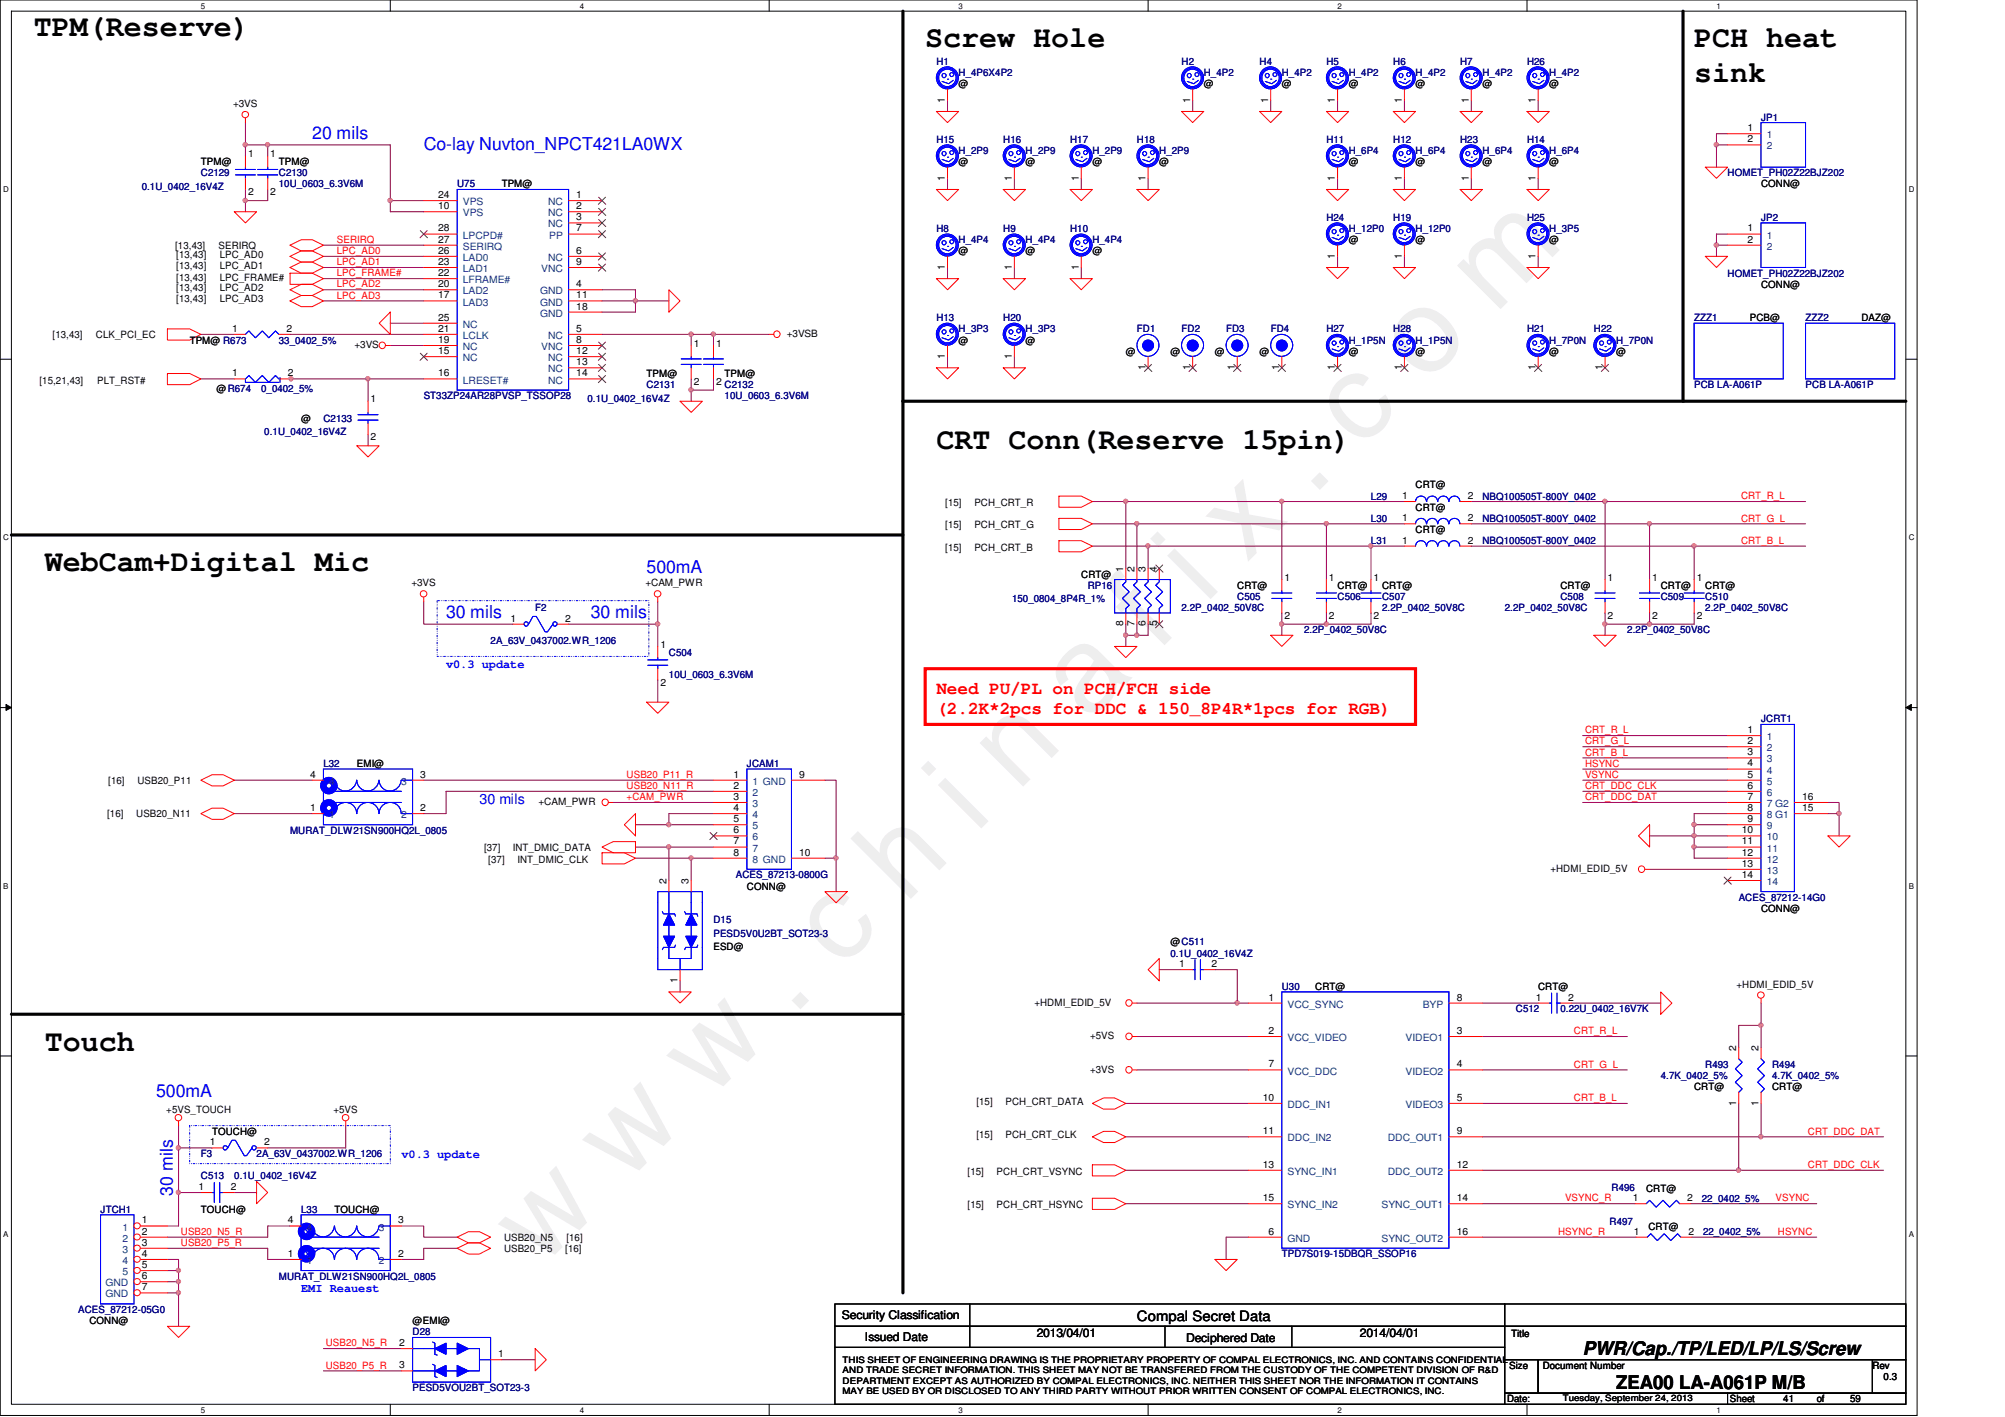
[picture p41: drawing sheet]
<svg xmlns="http://www.w3.org/2000/svg" width="297mm" height="210mm" viewBox="0 0 297 210" stroke-linecap="round" stroke-linejoin="round" font-family="sans-serif">
<defs><g id="words">
<text font-size="17.6" fill="#f0f" x="80.1" y="188" transform="rotate(-45 80.1 188)">w w w . c h i n a f i x . c o m</text>
<g font-size="4.4">
<text x="5" y="5.4">TPM(Reserve)</text>
<text x="137.1" y="7">Screw Hole</text>
<text x="251" y="7">PCH heat</text>
<text x="251" y="12.1">sink</text>
<text x="138.7" y="66.5">CRT Conn(Reserve 15pin)</text>
<text x="6.6" y="84.6">WebCam+Digital Mic</text>
<text x="6.6" y="155.6">Touch</text>
</g>
<g font-size="2.8">
<text x="234.5" y="200.7">PWR/Cap./TP/LED/LP/LS/Screw</text>
<text x="239.4" y="205.7">ZEA00 LA-A061P M/B</text>
</g>
<g font-size="2.6" fill="#00f">
<text x="46.3" y="20.5">20 mils</text>
<text x="62.8" y="22.2">Co-lay Nuvton_NPCT421LA0WX</text>
<text x="95.8" y="84.9">500mA</text>
<text x="66.1" y="91.5">30 mils</text>
<text x="87.5" y="91.5">30 mils</text>
<text x="23.2" y="162.5">500mA</text>
<text x="25.6" y="177.2" transform="rotate(-90 25.6 177.2)">30 mils</text>
</g>
<g font-size="2.6" fill="#f00">
<text x="138.7" y="102.9">Need PU/PL on PCH/FCH side</text>
<text x="138.7" y="105.8">(2.2K*2pcs for DDC &amp; 150_8P4R*1pcs for RGB)</text>
</g>
<text font-size="2.1" fill="#00f" x="71" y="119.2">30 mils</text>
<text font-size="2.1" x="168.4" y="195.6">Compal Secret Data</text>
<g font-size="1.8" fill="#00f">
<text x="66.1" y="98.9">v0.3 update</text>
<text x="59.5" y="171.6">v0.3 update</text>
<text x="44.6" y="191.4">EMI Reauest</text>
</g>
<g font-size="1.8">
<text x="124.7" y="195.5">Security Classification</text>
<text x="128.1" y="198.6">Issued Date</text>
<text x="153.6" y="198.1">2013/04/01</text>
<text x="175.7" y="198.8">Deciphered Date</text>
<text x="201.5" y="198.1">2014/04/01</text>
</g>
<g font-size="1.5" fill="#000080">
<text x="138.7" y="9.6">H1</text>
<text x="142" y="11.3">H_4P6X4P2</text>
<text x="175" y="9.6">H2</text>
<text x="178.3" y="11.3">H_4P2</text>
<text x="186.6" y="9.6">H4</text>
<text x="189.9" y="11.3">H_4P2</text>
<text x="196.5" y="9.6">H5</text>
<text x="199.8" y="11.3">H_4P2</text>
<text x="206.4" y="9.6">H6</text>
<text x="209.7" y="11.3">H_4P2</text>
<text x="216.3" y="9.6">H7</text>
<text x="219.6" y="11.3">H_4P2</text>
<text x="226.2" y="9.6">H26</text>
<text x="229.5" y="11.3">H_4P2</text>
<text x="260.9" y="17.9">JP1</text>
<text x="138.7" y="21.2">H15</text>
<text x="142" y="22.8">H_2P9</text>
<text x="148.6" y="21.2">H16</text>
<text x="151.9" y="22.8">H_2P9</text>
<text x="158.5" y="21.2">H17</text>
<text x="161.8" y="22.8">H_2P9</text>
<text x="168.4" y="21.2">H18</text>
<text x="171.7" y="22.8">H_2P9</text>
<text x="196.5" y="21.2">H11</text>
<text x="199.8" y="22.8">H_6P4</text>
<text x="206.4" y="21.2">H12</text>
<text x="209.7" y="22.8">H_6P4</text>
<text x="216.3" y="21.2">H23</text>
<text x="219.6" y="22.8">H_6P4</text>
<text x="226.2" y="21.2">H14</text>
<text x="229.5" y="22.8">H_6P4</text>
<text x="21" y="28.1">0.1U_0402_16V4Z</text>
<text x="29.8" y="26.1">C2129</text>
<text x="41.3" y="26.1">C2130</text>
<text x="41.3" y="27.8">10U_0603_6.3V6M</text>
<text x="67.7" y="27.8">U75</text>
<text x="255.9" y="26.1">HOMET_PH02Z22BJZ202</text>
<text x="138.7" y="34.4">H8</text>
<text x="148.6" y="34.4">H9</text>
<text x="158.5" y="34.4">H10</text>
<text x="196.5" y="32.7">H24</text>
<text x="199.8" y="34.4">H_12P0</text>
<text x="206.4" y="32.7">H19</text>
<text x="209.7" y="34.4">H_12P0</text>
<text x="226.2" y="32.7">H25</text>
<text x="229.5" y="34.4">H_3P5</text>
<text x="260.9" y="32.7">JP2</text>
<text x="142" y="36">H_4P4</text>
<text x="151.9" y="36">H_4P4</text>
<text x="161.8" y="36">H_4P4</text>
<text x="255.9" y="41">HOMET_PH02Z22BJZ202</text>
<text x="138.7" y="47.6">H13</text>
<text x="148.6" y="47.6">H20</text>
<text x="251" y="47.6">ZZZ1</text>
<text x="267.5" y="47.6">ZZZ2</text>
<text x="41.3" y="50.9">33_0402_5%</text>
<text x="142" y="49.2">H_3P3</text>
<text x="151.9" y="49.2">H_3P3</text>
<text x="168.4" y="49.2">FD1</text>
<text x="175" y="49.2">FD2</text>
<text x="181.6" y="49.2">FD3</text>
<text x="188.3" y="49.2">FD4</text>
<text x="196.5" y="49.2">H27</text>
<text x="199.8" y="50.9">H_1P5N</text>
<text x="206.4" y="49.2">H28</text>
<text x="209.7" y="50.9">H_1P5N</text>
<text x="226.2" y="49.2">H21</text>
<text x="229.5" y="50.9">H_7P0N</text>
<text x="236.1" y="49.2">H22</text>
<text x="239.4" y="50.9">H_7P0N</text>
<text x="38.7" y="58">0_0402_5%</text>
<text x="62.8" y="59.1">ST33ZP24AR28PVSP_TSSOP28</text>
<text x="87" y="59.5">0.1U_0402_16V4Z</text>
<text x="95.8" y="57.5">C2131</text>
<text x="107.4" y="57.5">C2132</text>
<text x="107.4" y="59.1">10U_0603_6.3V6M</text>
<text x="251" y="57.5">PCB LA-A061P</text>
<text x="267.5" y="57.5">PCB LA-A061P</text>
<text x="39.2" y="64.4">0.1U_0402_16V4Z</text>
<text x="47.9" y="62.4">C2133</text>
<text x="203.1" y="74">L29</text>
<text x="203.1" y="77.3">L30</text>
<text x="219.6" y="74">NBQ100505T-800Y_0402</text>
<text x="219.6" y="77.3">NBQ100505T-800Y_0402</text>
<text x="203.1" y="80.6">L31</text>
<text x="219.6" y="80.6">NBQ100505T-800Y_0402</text>
<text x="149.9" y="89.2">150_0804_8P4R_1%</text>
<text x="161.2" y="87.2">RP16</text>
<text x="183.3" y="88.9">C505</text>
<text x="198.2" y="88.9">C506</text>
<text x="204.8" y="88.9">C507</text>
<text x="231.2" y="88.9">C508</text>
<text x="246" y="88.9">C509</text>
<text x="252.6" y="88.9">C510</text>
<text x="72.7" y="95.5">2A_63V_0437002.WR_1206</text>
<text x="79.3" y="90.5">F2</text>
<text x="175" y="90.5">2.2P_0402_50V8C</text>
<text x="193.2" y="93.8">2.2P_0402_50V8C</text>
<text x="204.8" y="90.5">2.2P_0402_50V8C</text>
<text x="222.9" y="90.5">2.2P_0402_50V8C</text>
<text x="241.1" y="93.8">2.2P_0402_50V8C</text>
<text x="252.6" y="90.5">2.2P_0402_50V8C</text>
<text x="99.1" y="97.1">C504</text>
<text x="99.1" y="100.4">10U_0603_6.3V6M</text>
<text x="260.9" y="107">JCRT1</text>
<text x="47.9" y="113.6">L32</text>
<text x="110.7" y="113.6">JCAM1</text>
<text x="43" y="123.5">MURAT_DLW21SN900HQ2L_0805</text>
<text x="109" y="130.1">ACES_87213-0800G</text>
<text x="105.7" y="136.7">D15</text>
<text x="257.6" y="133.4">ACES_87212-14G0</text>
<text x="105.7" y="138.7">PESD5V0U2BT_SOT23-3</text>
<text x="173.4" y="141.7">0.1U_0402_16V4Z</text>
<text x="189.9" y="146.6">U30</text>
<text x="224.6" y="149.9">C512</text>
<text x="231.2" y="149.9">0.22U_0402_16V7K</text>
<text x="246" y="159.9">4.7K_0402_5%</text>
<text x="252.6" y="158.2">R493</text>
<text x="262.5" y="158.2">R494</text>
<text x="262.5" y="159.9">4.7K_0402_5%</text>
<text x="29.8" y="171.4">F3</text>
<text x="38" y="171.4">2A_63V_0437002.WR_1206</text>
<text x="14.9" y="179.7">JTCH1</text>
<text x="29.8" y="174.7">C513</text>
<text x="34.7" y="174.7">0.1U_0402_16V4Z</text>
<text x="44.6" y="179.7">L33</text>
<text x="238.8" y="176.4">R496</text>
<text x="252.1" y="178">22_0402_5%</text>
<text x="238.5" y="181.5">R497</text>
<text x="252.3" y="183">22_0402_5%</text>
<text x="41.3" y="189.6">MURAT_DLW21SN900HQ2L_0805</text>
<text x="189.9" y="186.3">TPD7S019-15DBQR_SSOP16</text>
<text x="11.6" y="194.5">ACES_87212-05G0</text>
<text x="61.1" y="197.8">D28</text>
<text x="61.1" y="206.1">PESD5VOU2BT_SOT23-3</text>
</g>
<g font-size="1.5">
<text x="34.5" y="15.9">+3VS</text>
<text x="140" y="15.2" transform="rotate(-90 140 15.2)">1</text>
<text x="142" y="12.9">@</text>
<text x="176.3" y="15.2" transform="rotate(-90 176.3 15.2)">1</text>
<text x="178.3" y="12.9">@</text>
<text x="187.9" y="15.2" transform="rotate(-90 187.9 15.2)">1</text>
<text x="189.9" y="12.9">@</text>
<text x="197.8" y="15.2" transform="rotate(-90 197.8 15.2)">1</text>
<text x="199.8" y="12.9">@</text>
<text x="207.7" y="15.2" transform="rotate(-90 207.7 15.2)">1</text>
<text x="209.7" y="12.9">@</text>
<text x="217.6" y="15.2" transform="rotate(-90 217.6 15.2)">1</text>
<text x="219.6" y="12.9">@</text>
<text x="227.5" y="15.2" transform="rotate(-90 227.5 15.2)">1</text>
<text x="229.5" y="12.9">@</text>
<text x="36.7" y="23.3">1</text>
<text x="40" y="23.3">1</text>
<text x="258.9" y="19.4">1</text>
<text x="258.9" y="21.1">2</text>
<text x="29.8" y="24.5">TPM@</text>
<text x="36.7" y="28.9">2</text>
<text x="40" y="28.9">2</text>
<text x="41.3" y="24.5">TPM@</text>
<text x="64.9" y="29.3">24</text>
<text x="74.3" y="27.8">TPM@</text>
<text x="85.4" y="29.3">1</text>
<text x="140" y="26.8" transform="rotate(-90 140 26.8)">1</text>
<text x="142" y="24.5">@</text>
<text x="149.9" y="26.8" transform="rotate(-90 149.9 26.8)">1</text>
<text x="151.9" y="24.5">@</text>
<text x="159.8" y="26.8" transform="rotate(-90 159.8 26.8)">1</text>
<text x="161.8" y="24.5">@</text>
<text x="169.7" y="26.8" transform="rotate(-90 169.7 26.8)">1</text>
<text x="171.7" y="24.5">@</text>
<text x="197.8" y="26.8" transform="rotate(-90 197.8 26.8)">1</text>
<text x="199.8" y="24.5">@</text>
<text x="207.7" y="26.8" transform="rotate(-90 207.7 26.8)">1</text>
<text x="209.7" y="24.5">@</text>
<text x="217.6" y="26.8" transform="rotate(-90 217.6 26.8)">1</text>
<text x="219.6" y="24.5">@</text>
<text x="227.5" y="26.8" transform="rotate(-90 227.5 26.8)">1</text>
<text x="229.5" y="24.5">@</text>
<text x="260.9" y="27.8">CONN@</text>
<text x="64.9" y="34.3">28</text>
<text x="64.9" y="35.9">27</text>
<text x="64.9" y="31">10</text>
<text x="85.4" y="34.3">7</text>
<text x="85.4" y="31">2</text>
<text x="85.4" y="32.6">3</text>
<text x="258.9" y="34.3">1</text>
<text x="258.9" y="35.9">2</text>
<text x="25.9" y="36.9">[13,43]</text>
<text x="26.1" y="41.7">[13,43]</text>
<text x="26.1" y="38.2">[13,43]</text>
<text x="26.1" y="39.8">[13,43]</text>
<text x="32.4" y="36.9">SERIRQ</text>
<text x="32.6" y="41.7">LPC_FRAME#</text>
<text x="32.6" y="38.2">LPC_AD0</text>
<text x="32.6" y="39.8">LPC_AD1</text>
<text x="64.9" y="37.6">26</text>
<text x="64.9" y="39.2">23</text>
<text x="64.9" y="40.9">22</text>
<text x="85.4" y="37.6">6</text>
<text x="85.4" y="39.2">9</text>
<text x="140" y="40" transform="rotate(-90 140 40)">1</text>
<text x="142" y="37.7">@</text>
<text x="149.9" y="40" transform="rotate(-90 149.9 40)">1</text>
<text x="151.9" y="37.7">@</text>
<text x="159.8" y="40" transform="rotate(-90 159.8 40)">1</text>
<text x="161.8" y="37.7">@</text>
<text x="197.8" y="38.3" transform="rotate(-90 197.8 38.3)">1</text>
<text x="199.8" y="36">@</text>
<text x="207.7" y="38.3" transform="rotate(-90 207.7 38.3)">1</text>
<text x="209.7" y="36">@</text>
<text x="227.5" y="38.3" transform="rotate(-90 227.5 38.3)">1</text>
<text x="229.5" y="36">@</text>
<text x="26.1" y="43.1">[13,43]</text>
<text x="26.1" y="44.8">[13,43]</text>
<text x="32.6" y="43.1">LPC_AD2</text>
<text x="32.6" y="44.8">LPC_AD3</text>
<text x="64.9" y="47.5">25</text>
<text x="64.9" y="42.5">20</text>
<text x="64.9" y="44.2">17</text>
<text x="85.4" y="45.8">18</text>
<text x="85.4" y="42.5">4</text>
<text x="85.4" y="44.2">11</text>
<text x="259.2" y="47.6">PCB@</text>
<text x="260.9" y="42.6">CONN@</text>
<text x="275.8" y="47.6">DAZ@</text>
<text x="7.8" y="50.1">[13,43]</text>
<text x="14.2" y="50.1">CLK_PCI_EC</text>
<text x="28.1" y="50.9">TPM@ R673</text>
<text x="34.4" y="49.1">1</text>
<text x="42.5" y="49.1">2</text>
<text x="52.5" y="51.6">+3VS</text>
<text x="64.9" y="49.1">21</text>
<text x="64.9" y="50.8">19</text>
<text x="64.9" y="52.5">15</text>
<text x="85.4" y="49.1">5</text>
<text x="85.4" y="50.8">8</text>
<text x="85.4" y="52.5">12</text>
<text x="102.8" y="51.4">1</text>
<text x="106.1" y="51.4">1</text>
<text x="116.6" y="49.9">+3VSB</text>
<text x="140" y="53.2" transform="rotate(-90 140 53.2)">1</text>
<text x="142" y="50.9">@</text>
<text x="149.9" y="53.2" transform="rotate(-90 149.9 53.2)">1</text>
<text x="151.9" y="50.9">@</text>
<text x="166.8" y="52.5">@</text>
<text x="173.4" y="52.5">@</text>
<text x="180" y="52.5">@</text>
<text x="186.6" y="52.5">@</text>
<text x="199.8" y="52.5">@</text>
<text x="209.7" y="52.5">@</text>
<text x="229.5" y="52.5">@</text>
<text x="239.4" y="52.5">@</text>
<text x="5.8" y="56.8">[15,21,43]</text>
<text x="14.4" y="56.8">PLT_RST#</text>
<text x="32.1" y="58">@R674</text>
<text x="34.4" y="55.8">1</text>
<text x="42.6" y="55.8">2</text>
<text x="54.9" y="59.6">1</text>
<text x="64.9" y="55.8">16</text>
<text x="85.4" y="54.1">13</text>
<text x="85.4" y="55.8">14</text>
<text x="95.8" y="55.8">TPM@</text>
<text x="102.8" y="57">2</text>
<text x="106.1" y="57">2</text>
<text x="107.4" y="55.8">TPM@</text>
<text x="169.7" y="54.8" transform="rotate(-90 169.7 54.8)">1</text>
<text x="176.3" y="54.8" transform="rotate(-90 176.3 54.8)">1</text>
<text x="182.9" y="54.8" transform="rotate(-90 182.9 54.8)">1</text>
<text x="189.5" y="54.8" transform="rotate(-90 189.5 54.8)">1</text>
<text x="197.8" y="54.8" transform="rotate(-90 197.8 54.8)">1</text>
<text x="207.7" y="54.8" transform="rotate(-90 207.7 54.8)">1</text>
<text x="227.5" y="54.8" transform="rotate(-90 227.5 54.8)">1</text>
<text x="237.4" y="54.8" transform="rotate(-90 237.4 54.8)">1</text>
<text x="44.6" y="62.4">@</text>
<text x="54.9" y="65.2">2</text>
<text x="140" y="75">[15]</text>
<text x="144.4" y="75">PCH_CRT_R</text>
<text x="207.7" y="73.9">1</text>
<text x="207.7" y="77.2">1</text>
<text x="209.7" y="72.3">CRT@</text>
<text x="209.7" y="75.6">CRT@</text>
<text x="217.5" y="73.9">2</text>
<text x="217.5" y="77.2">2</text>
<text x="140" y="78.3">[15]</text>
<text x="140" y="81.6">[15]</text>
<text x="144.4" y="78.3">PCH_CRT_G</text>
<text x="144.4" y="81.6">PCH_CRT_B</text>
<text x="207.7" y="80.5">1</text>
<text x="209.7" y="79">CRT@</text>
<text x="217.5" y="80.5">2</text>
<text x="61" y="86.9">+3VS</text>
<text x="95.6" y="86.9">+CAM_PWR</text>
<text x="160.2" y="85.6">CRT@</text>
<text x="166.4" y="84.7" transform="rotate(-90 166.4 84.7)">1</text>
<text x="168.1" y="84.7" transform="rotate(-90 168.1 84.7)">2</text>
<text x="169.7" y="84.7" transform="rotate(-90 169.7 84.7)">3</text>
<text x="171.4" y="84.7" transform="rotate(-90 171.4 84.7)">4</text>
<text x="183.3" y="87.2">CRT@</text>
<text x="190.3" y="86">1</text>
<text x="196.9" y="86">1</text>
<text x="198.2" y="87.2">CRT@</text>
<text x="203.5" y="86">1</text>
<text x="204.8" y="87.2">CRT@</text>
<text x="231.2" y="87.2">CRT@</text>
<text x="238.2" y="86">1</text>
<text x="244.8" y="86">1</text>
<text x="246" y="87.2">CRT@</text>
<text x="251.4" y="86">1</text>
<text x="252.6" y="87.2">CRT@</text>
<text x="75.6" y="92.1">1</text>
<text x="83.7" y="92.1">2</text>
<text x="97.8" y="95.9">1</text>
<text x="166.4" y="92.8" transform="rotate(-90 166.4 92.8)">8</text>
<text x="168.1" y="92.8" transform="rotate(-90 168.1 92.8)">7</text>
<text x="169.7" y="92.8" transform="rotate(-90 169.7 92.8)">6</text>
<text x="171.4" y="92.8" transform="rotate(-90 171.4 92.8)">5</text>
<text x="190.3" y="91.7">2</text>
<text x="196.9" y="91.7">2</text>
<text x="203.5" y="91.7">2</text>
<text x="238.2" y="91.7">2</text>
<text x="244.8" y="91.7">2</text>
<text x="251.4" y="91.7">2</text>
<text x="97.8" y="101.6">2</text>
<text x="52.9" y="113.6">EMI@</text>
<text x="258.9" y="108.6">1</text>
<text x="258.9" y="110.2">2</text>
<text x="258.9" y="111.9">3</text>
<text x="258.9" y="113.5">4</text>
<text x="16" y="116.1">[16]</text>
<text x="20.4" y="116.1">USB20_P11</text>
<text x="45.9" y="115.2">4</text>
<text x="62.3" y="115.2">3</text>
<text x="79.8" y="119.3">+CAM_PWR</text>
<text x="108.7" y="115.2">1</text>
<text x="108.7" y="116.8">2</text>
<text x="108.7" y="118.5">3</text>
<text x="118.4" y="115.2">9</text>
<text x="258.9" y="115.2">5</text>
<text x="258.9" y="116.8">6</text>
<text x="258.9" y="118.5">7</text>
<text x="267" y="118.5">16</text>
<text x="15.9" y="121.1">[16]</text>
<text x="20.2" y="121.1">USB20_N11</text>
<text x="45.9" y="120.1">1</text>
<text x="62.3" y="120.1">2</text>
<text x="108.7" y="120.1">4</text>
<text x="108.7" y="121.8">5</text>
<text x="108.7" y="123.4">6</text>
<text x="108.7" y="125.1">7</text>
<text x="258.1" y="123.4">10</text>
<text x="258.1" y="125.1">11</text>
<text x="258.9" y="120.1">8</text>
<text x="258.9" y="121.8">9</text>
<text x="267" y="120.1">15</text>
<text x="71.7" y="126">[37]</text>
<text x="72.3" y="127.8">[37]</text>
<text x="76" y="126">INT_DMIC_DATA</text>
<text x="76.7" y="127.8">INT_DMIC_CLK</text>
<text x="98.7" y="130.9" transform="rotate(-90 98.7 130.9)">2</text>
<text x="102" y="130.9" transform="rotate(-90 102 130.9)">3</text>
<text x="108.7" y="126.7">8</text>
<text x="110.7" y="131.8">CONN@</text>
<text x="118.4" y="126.7">10</text>
<text x="229.7" y="129.2">+HDMI_EDID_5V</text>
<text x="258.1" y="126.7">12</text>
<text x="258.1" y="128.4">13</text>
<text x="258.1" y="130">14</text>
<text x="260.9" y="135.1">CONN@</text>
<text x="105.7" y="140.7">ESD@</text>
<text x="173.4" y="140">@C511</text>
<text x="174.7" y="143.3">1</text>
<text x="179.5" y="143.3">2</text>
<text x="100.4" y="145.6" transform="rotate(-90 100.4 145.6)">1</text>
<text x="153.2" y="149">+HDMI_EDID_5V</text>
<text x="187.9" y="148.2">1</text>
<text x="194.9" y="146.6">CRT@</text>
<text x="215.8" y="148.2">8</text>
<text x="227.5" y="148.2">1</text>
<text x="227.9" y="146.6">CRT@</text>
<text x="232.3" y="148.2">2</text>
<text x="257.3" y="146.3">+HDMI_EDID_5V</text>
<text x="161.5" y="153.9">+5VS</text>
<text x="187.9" y="153.2">2</text>
<text x="215.8" y="153.2">3</text>
<text x="257.2" y="155.7" transform="rotate(-90 257.2 155.7)">2</text>
<text x="260.5" y="155.7" transform="rotate(-90 260.5 155.7)">2</text>
<text x="161.5" y="158.9">+3VS</text>
<text x="187.9" y="158.1">7</text>
<text x="215.8" y="158.1">4</text>
<text x="251" y="161.5">CRT@</text>
<text x="262.5" y="161.5">CRT@</text>
<text x="24.6" y="164.8">+5VS_TOUCH</text>
<text x="49.4" y="164.8">+5VS</text>
<text x="144.6" y="163.7">[15]</text>
<text x="149" y="163.7">PCH_CRT_DATA</text>
<text x="187.1" y="163.1">10</text>
<text x="215.8" y="163.1">5</text>
<text x="257.2" y="163.8" transform="rotate(-90 257.2 163.8)">1</text>
<text x="260.5" y="163.8" transform="rotate(-90 260.5 163.8)">1</text>
<text x="31.1" y="169.7">1</text>
<text x="31.4" y="168.1">TOUCH@</text>
<text x="39.2" y="169.7">2</text>
<text x="144.6" y="168.6">[15]</text>
<text x="149" y="168.6">PCH_CRT_CLK</text>
<text x="187.1" y="173">13</text>
<text x="187.1" y="168">11</text>
<text x="215.8" y="168">9</text>
<text x="215.8" y="173">12</text>
<text x="29.4" y="176.3">1</text>
<text x="29.8" y="179.7">TOUCH@</text>
<text x="34.2" y="176.3">2</text>
<text x="49.6" y="179.7">TOUCH@</text>
<text x="143.3" y="179">[15]</text>
<text x="143.3" y="174">[15]</text>
<text x="147.7" y="179">PCH_CRT_HSYNC</text>
<text x="147.7" y="174">PCH_CRT_VSYNC</text>
<text x="187.1" y="177.9">15</text>
<text x="215.8" y="177.9">14</text>
<text x="241.9" y="177.9">1</text>
<text x="243.9" y="176.5">CRT@</text>
<text x="250" y="177.9">2</text>
<text x="21" y="181.2">1</text>
<text x="21" y="182.9">2</text>
<text x="21" y="184.5">3</text>
<text x="42.6" y="181.2">4</text>
<text x="59" y="181.2">3</text>
<text x="74.7" y="183.8">USB20_N5</text>
<text x="74.7" y="185.5">USB20_P5</text>
<text x="83.7" y="185.5">[16]</text>
<text x="83.9" y="183.8">[16]</text>
<text x="187.9" y="182.9">6</text>
<text x="215.8" y="182.9">16</text>
<text x="242.1" y="182.9">1</text>
<text x="244.2" y="182.2">CRT@</text>
<text x="250.1" y="182.9">2</text>
<text x="21" y="191.1">7</text>
<text x="21" y="189.5">6</text>
<text x="21" y="186.2">4</text>
<text x="21" y="187.8">5</text>
<text x="42.6" y="186.2">1</text>
<text x="59" y="186.2">2</text>
<text x="13.2" y="196.2">CONN@</text>
<text x="61.1" y="196.2">@EMI@</text>
<text x="223.9" y="198">Title</text>
<text x="59.1" y="199.4">2</text>
<text x="59.1" y="202.7">3</text>
<text x="73.8" y="201">1</text>
<text x="223.6" y="202.8">Size</text>
<text x="228.6" y="202.8">Document Number</text>
<text x="277.4" y="202.8">Rev</text>
<text x="223.3" y="207.7">Date:</text>
<text x="256.3" y="207.7">Sheet</text>
<text x="264.2" y="207.7">41</text>
<text x="269.2" y="207.7">of</text>
<text x="274.1" y="207.7">59</text>
<text x="279.1" y="204.4">0.3</text>
</g>
<g font-size="1.5" fill="#004080">
<text x="261.7" y="20.5">1</text>
<text x="261.7" y="22.1">2</text>
<text x="68.6" y="35.3">LPCPD#</text>
<text x="68.6" y="30.4">VPS</text>
<text x="68.6" y="32">VPS</text>
<text x="81.2" y="30.4">NC</text>
<text x="81.2" y="32">NC</text>
<text x="81.2" y="33.7">NC</text>
<text x="81.4" y="35.3">PP</text>
<text x="261.7" y="35.3">1</text>
<text x="68.6" y="37">SERIRQ</text>
<text x="68.6" y="38.7">LAD0</text>
<text x="68.6" y="40.3">LAD1</text>
<text x="68.6" y="42">LFRAME#</text>
<text x="80.2" y="40.3">VNC</text>
<text x="81.2" y="38.7">NC</text>
<text x="261.7" y="37">2</text>
<text x="68.6" y="43.6">LAD2</text>
<text x="68.6" y="45.3">LAD3</text>
<text x="80" y="46.9">GND</text>
<text x="80" y="43.6">GND</text>
<text x="80" y="45.3">GND</text>
<text x="68.6" y="48.6">NC</text>
<text x="68.6" y="50.2">LCLK</text>
<text x="68.6" y="51.9">NC</text>
<text x="68.6" y="53.5">NC</text>
<text x="80.2" y="51.9">VNC</text>
<text x="81.2" y="50.2">NC</text>
<text x="81.2" y="53.5">NC</text>
<text x="68.6" y="56.8">LRESET#</text>
<text x="81.2" y="55.2">NC</text>
<text x="81.2" y="56.8">NC</text>
<text x="261.7" y="109.6">1</text>
<text x="261.7" y="111.3">2</text>
<text x="261.7" y="112.9">3</text>
<text x="48.8" y="116.2">4</text>
<text x="59.4" y="116.2">3</text>
<text x="111.5" y="116.2">1 GND</text>
<text x="111.5" y="117.9">2</text>
<text x="111.5" y="119.5">3</text>
<text x="261.7" y="114.6">4</text>
<text x="261.7" y="116.2">5</text>
<text x="261.7" y="117.9">6</text>
<text x="261.7" y="119.5">7 G2</text>
<text x="48.8" y="121.2">1</text>
<text x="59.4" y="121.2">2</text>
<text x="111.5" y="121.2">4</text>
<text x="111.5" y="122.9">5</text>
<text x="111.5" y="124.5">6</text>
<text x="261.7" y="121.2">8 G1</text>
<text x="261.7" y="122.9">9</text>
<text x="261.7" y="124.5">10</text>
<text x="111.5" y="126.2">7</text>
<text x="111.5" y="127.8">8 GND</text>
<text x="261.7" y="126.2">11</text>
<text x="261.7" y="127.8">12</text>
<text x="261.7" y="129.5">13</text>
<text x="261.7" y="131.1">14</text>
<text x="190.8" y="149.3">VCC_SYNC</text>
<text x="210.8" y="149.3">BYP</text>
<text x="190.8" y="154.2">VCC_VIDEO</text>
<text x="208.2" y="154.2">VIDEO1</text>
<text x="190.8" y="159.2">VCC_DDC</text>
<text x="208.2" y="159.2">VIDEO2</text>
<text x="190.8" y="164.1">DDC_IN1</text>
<text x="208.2" y="164.1">VIDEO3</text>
<text x="190.8" y="169.1">DDC_IN2</text>
<text x="205.6" y="169.1">DDC_OUT1</text>
<text x="190.8" y="179">SYNC_IN2</text>
<text x="190.8" y="174">SYNC_IN1</text>
<text x="204.7" y="179">SYNC_OUT1</text>
<text x="205.6" y="174">DDC_OUT2</text>
<text x="18.2" y="182.3">1</text>
<text x="18.2" y="183.9">2</text>
<text x="18.2" y="185.6">3</text>
<text x="45.5" y="182.3">4</text>
<text x="56.1" y="182.3">3</text>
<text x="190.8" y="183.9">GND</text>
<text x="204.7" y="183.9">SYNC_OUT2</text>
<text x="15.6" y="190.5">GND</text>
<text x="18.2" y="187.2">4</text>
<text x="18.2" y="188.9">5</text>
<text x="45.5" y="187.2">1</text>
<text x="56.1" y="187.2">2</text>
<text x="15.6" y="192.2">GND</text>
</g>
<g font-size="1.5" fill="#f00">
<text x="49.9" y="36">SERIRQ</text>
<text x="49.9" y="39.3">LPC_AD1</text>
<text x="49.9" y="37.6">LPC_AD0</text>
<text x="49.9" y="40.9">LPC_FRAME#</text>
<text x="49.9" y="42.6">LPC_AD2</text>
<text x="49.9" y="44.2">LPC_AD3</text>
<text x="257.9" y="74">CRT_R_L</text>
<text x="257.9" y="77.3">CRT_G_L</text>
<text x="257.9" y="80.6">CRT_B_L</text>
<text x="234.8" y="108.6">CRT_R_L</text>
<text x="234.8" y="110.3">CRT_G_L</text>
<text x="234.8" y="111.9">CRT_B_L</text>
<text x="234.8" y="113.6">HSYNC</text>
<text x="92.8" y="116.9">USB20_N11_R</text>
<text x="92.8" y="118.5">+CAM_PWR</text>
<text x="92.8" y="115.2">USB20_P11_R</text>
<text x="234.8" y="115.2">VSYNC</text>
<text x="234.8" y="116.9">CRT_DDC_CLK</text>
<text x="234.8" y="118.5">CRT_DDC_DAT</text>
<text x="233.2" y="153.2">CRT_R_L</text>
<text x="233.2" y="158.2">CRT_G_L</text>
<text x="233.2" y="163.1">CRT_B_L</text>
<text x="267.8" y="173">CRT_DDC_CLK</text>
<text x="267.8" y="168.1">CRT_DDC_DAT</text>
<text x="231.9" y="178">VSYNC_R</text>
<text x="263.1" y="178">VSYNC</text>
<text x="26.8" y="184.6">USB20_P5_R</text>
<text x="26.8" y="182.9">USB20_N5_R</text>
<text x="230.8" y="182.9">HSYNC_R</text>
<text x="263.4" y="182.9">HSYNC</text>
<text x="48.3" y="199.4">USB20_N5_R</text>
<text x="48.3" y="202.7">USB20_P5_R</text>
</g>
<g font-size="1.3">
<text x="124.8" y="201.9">THIS SHEET OF ENGINEERING DRAWING IS THE PROPRIETARY PROPERTY OF COMPAL ELECTRONICS, INC. AND CONTAINS CONFIDENTIAL</text>
<text x="124.8" y="203.5">AND TRADE SECRET INFORMATION. THIS SHEET MAY NOT BE TRANSFERED FROM THE CUSTODY OF THE COMPETENT DIVISION OF R&amp;D</text>
<text x="124.8" y="205">DEPARTMENT EXCEPT AS AUTHORIZED BY COMPAL ELECTRONICS, INC. NEITHER THIS SHEET NOR THE INFORMATION IT CONTAINS</text>
<text x="124.8" y="206.5">MAY BE USED BY OR DISCLOSED TO ANY THIRD PARTY WITHOUT PRIOR WRITTEN CONSENT OF COMPAL ELECTRONICS, INC.</text>
<text x="231.5" y="207.6">Tuesday, September 24, 2013</text>
</g>
<g font-size="1.2">
<text x="29.8" y="1.3">5</text>
<text x="85.9" y="1.3">4</text>
<text x="142" y="1.3">3</text>
<text x="198.2" y="1.3">2</text>
<text x="254.3" y="1.3">1</text>
<text x=".5" y="28.5">D</text>
<text x="282.8" y="28.5">D</text>
<text x=".5" y="80.1">C</text>
<text x="282.8" y="80.1">C</text>
<text x=".5" y="131.7">B</text>
<text x="282.8" y="131.7">B</text>
<text x=".5" y="183.3">A</text>
<text x="282.8" y="183.3">A</text>
<text x="29.8" y="209.3">5</text>
<text x="85.9" y="209.3">4</text>
<text x="142" y="209.3">3</text>
<text x="198.2" y="209.3">2</text>
<text x="254.3" y="209.3">1</text>
</g>
</g></defs>
<path d="M0 0h284v209.7h-283.9zM1.7 1.7h280.6v206.3h-280.6z" fill="none" stroke="#000" stroke-width=".15"/>
<g fill="#fff">
<path d="M29.8 .2h.5v1.3h-.5z"/>
<path d="M29.8 208.2h.5v1.3h-.5z"/>
</g>
<path d="M57.8 0v1.7M57.8 208v1.7" fill="none" stroke="#000" stroke-width=".15"/>
<g fill="#fff">
<path d="M85.9 .2h.6v1.3h-.6z"/>
<path d="M85.9 208.2h.6v1.3h-.6z"/>
</g>
<path d="M114 0v1.7M114 208v1.7" fill="none" stroke="#000" stroke-width=".15"/>
<g fill="#fff">
<path d="M142 .2h.6v1.3h-.6z"/>
<path d="M142 208.2h.6v1.3h-.6z"/>
</g>
<path d="M170.1 0v1.7M170.1 208v1.7" fill="none" stroke="#000" stroke-width=".15"/>
<g fill="#fff">
<path d="M198.2 .2h.5v1.3h-.5z"/>
<path d="M198.2 208.2h.5v1.3h-.5z"/>
</g>
<path d="M226.2 0v1.7M226.2 208v1.7" fill="none" stroke="#000" stroke-width=".15"/>
<g fill="#fff">
<path d="M254.3 .2h.6v1.3h-.6z"/>
<path d="M254.3 208.2h.6v1.3h-.6z"/>
<path d="M.5 27.4h.8v1.3h-.8z"/>
<path d="M282.8 27.4h.8v1.3h-.8z"/>
<path d="M.5 79h.8v1.3h-.8z"/>
<path d="M282.8 79h.8v1.3h-.8z"/>
</g>
<path d="M0 53.2h1.7M282.4 53.2h1.6" fill="none" stroke="#000" stroke-width=".15"/>
<g fill="#fff">
<path d="M.5 130.6h.7v1.3h-.7z"/>
<path d="M282.8 130.6h.7v1.3h-.7z"/>
</g>
<path d="M0 104.8h1.7M.9 104.4l.8 .4-.8 .4zM282.4 104.8l.8-.4v.8zM282.4 104.8h1.6" fill="none" stroke="#000" stroke-width=".15"/>
<path d="M.9 104.4l.8 .4-.8 .4zM282.4 104.8l.8-.4v.8z" fill="#000"/>
<g fill="#fff">
<path d="M.5 182.2h.7v1.3h-.7z"/>
<path d="M282.8 182.2h.7v1.3h-.7z"/>
</g>
<path d="M0 156.4h1.7M282.4 156.4h1.6" fill="none" stroke="#000" stroke-width=".15"/>
<path d="M133.8 1.7v57.7M249.3 1.7v57.7M133.8 59.4h148.6M133.8 59.4v132.1M1.7 79.2h132.1M1.7 150.2h132.1" fill="none" stroke="#000" stroke-width=".47"/>
<path d="M137.1 99.1h72.6v8.2h-72.6z" fill="none" stroke="#f00" stroke-width=".47"/>
<path d="M64.8 89h31.3v8.2h-31.3zM28.1 166.7h29.7v5.7h-29.7z" fill="none" stroke="#00f" stroke-width=".15" stroke-dasharray=".3 .3 0 .3 0 .3"/>
<path d="M140.4 14.9v1.6M176.7 14.9v1.6M188.3 14.9v1.6M198.2 14.9v1.6M208.1 14.9v1.6M218 14.9v1.6M254.3 21.5v3.3M34.7 115.6h11.6M62.8 115.6h42.9M105.7 117.2h-39.6v3.3h-3.3M34.7 120.5h11.6" fill="none" stroke="#800040" stroke-width=".15"/>
<circle cx="254.3" cy="21.4" r=".32" fill="#f0f"/>
<circle cx="254.3" cy="21.4" r=".32" fill="none" stroke="#f0f" stroke-width=".15"/>
<path d="M255.9 19.8h-1.6v1.7h1.6M254.3 34.7h1.6M255.9 36.3h-1.6v1.7" fill="none" stroke="#800040" stroke-width=".15"/>
<circle cx="254.3" cy="36.3" r=".32" fill="#f0f"/>
<circle cx="254.3" cy="36.3" r=".32" fill="none" stroke="#f0f" stroke-width=".15"/>
<path d="M254.3 34.7v1.6M24.8 188.2h1.7M26.5 191.5v5" fill="none" stroke="#800040" stroke-width=".15"/>
<circle cx="26.4" cy="191.5" r=".32" fill="#f0f"/>
<circle cx="26.4" cy="191.5" r=".32" fill="none" stroke="#f0f" stroke-width=".15"/>
<path d="M26.5 188.2v1.7" fill="none" stroke="#800040" stroke-width=".15"/>
<circle cx="26.4" cy="188.2" r=".32" fill="#f0f"/>
<circle cx="26.4" cy="188.2" r=".32" fill="none" stroke="#f0f" stroke-width=".15"/>
<path d="M24.8 189.9h1.7v1.6h-1.7M24.8 186.6h1.7v1.6M24.8 181.6h1.7M24.8 184.9h14.9M24.8 183.3h14.9" fill="none" stroke="#800040" stroke-width=".15"/>
<circle cx="26.4" cy="189.8" r=".32" fill="#f0f"/>
<circle cx="26.4" cy="189.8" r=".32" fill="none" stroke="#f0f" stroke-width=".15"/>
<path d="M26.5 176.7v4.9M39.7 186.6h3.3M43 181.6h-3.3v1.7M59.5 181.6h3.3v1.7h4.9M67.7 184.9h-4.9v1.7h-3.3" fill="none" stroke="#800040" stroke-width=".15"/>
<circle cx="26.4" cy="176.6" r=".32" fill="#f0f"/>
<circle cx="26.4" cy="176.6" r=".32" fill="none" stroke="#f0f" stroke-width=".15"/>
<path d="M237.8 74.3h29.7M170.1 80.9h33M39.7 184.9v1.7" fill="none" stroke="#800040" stroke-width=".15"/>
<circle cx="237.8" cy="74.3" r=".32" fill="#f0f"/>
<circle cx="237.8" cy="74.3" r=".32" fill="none" stroke="#f0f" stroke-width=".15"/>
<path d="M244.4 77.6h23.1" fill="none" stroke="#800040" stroke-width=".15"/>
<circle cx="244.4" cy="77.6" r=".32" fill="#f0f"/>
<circle cx="244.4" cy="77.6" r=".32" fill="none" stroke="#f0f" stroke-width=".15"/>
<path d="M251 80.9h16.5" fill="none" stroke="#800040" stroke-width=".15"/>
<circle cx="251" cy="80.9" r=".32" fill="#f0f"/>
<circle cx="251" cy="80.9" r=".32" fill="none" stroke="#f0f" stroke-width=".15"/>
<path d="M218 74.3h19.8v11.6M218 77.6h26.4v8.3M218 80.9h33v5M219.6 153.5h21.5M219.6 158.5h21.5M219.6 163.4h21.5M257.6 173.4h21.5" fill="none" stroke="#800040" stroke-width=".15"/>
<circle cx="257.6" cy="173.3" r=".32" fill="#f0f"/>
<circle cx="257.6" cy="173.3" r=".32" fill="none" stroke="#f0f" stroke-width=".15"/>
<path d="M260.9 168.4h18.2" fill="none" stroke="#800040" stroke-width=".15"/>
<circle cx="260.9" cy="168.4" r=".32" fill="#f0f"/>
<circle cx="260.9" cy="168.4" r=".32" fill="none" stroke="#f0f" stroke-width=".15"/>
<path d="M232.8 148.6h13.2M257.6 151.9h3.3v3.3M257.6 163.4v10" fill="none" stroke="#800040" stroke-width=".15"/>
<circle cx="260.9" cy="151.9" r=".32" fill="#f0f"/>
<circle cx="260.9" cy="151.9" r=".32" fill="none" stroke="#f0f" stroke-width=".15"/>
<path d="M237.8 90.8v3.3M244.4 92.5h6.6M257.6 151.9v3.3M260.9 148.6v3.3M219.6 178.3h22.6M219.6 173.4h38M250.5 178.3h18.7M260.9 163.4v5h-41.3M219.6 183.3h22.8M250.7 183.3h18.5" fill="none" stroke="#800040" stroke-width=".15"/>
<circle cx="244.4" cy="92.4" r=".32" fill="#f0f"/>
<circle cx="244.4" cy="92.4" r=".32" fill="none" stroke="#f0f" stroke-width=".15"/>
<path d="M237.8 92.5h6.6M251 90.8v1.7" fill="none" stroke="#800040" stroke-width=".15"/>
<circle cx="237.8" cy="92.4" r=".32" fill="#f0f"/>
<circle cx="237.8" cy="92.4" r=".32" fill="none" stroke="#f0f" stroke-width=".15"/>
<path d="M227.9 14.9v1.6M244.4 90.8v1.7M234.5 109h21.4M234.5 110.6h21.4M234.5 112.3h21.4M255.9 123.8h-4.9v1.7M47.9 199.8h11.6M47.9 203.1h11.6M74.3 201.4h5" fill="none" stroke="#800040" stroke-width=".15"/>
<circle cx="251" cy="125.4" r=".32" fill="#f0f"/>
<circle cx="251" cy="125.4" r=".32" fill="none" stroke="#f0f" stroke-width=".15"/>
<circle cx="251" cy="123.8" r=".32" fill="#f0f"/>
<circle cx="251" cy="123.8" r=".32" fill="none" stroke="#f0f" stroke-width=".15"/>
<path d="M234.5 113.9h21.4M234.5 115.6h21.4M234.5 117.2h21.4M234.5 118.9h21.4M255.9 120.5h-4.9v1.7h4.9" fill="none" stroke="#800040" stroke-width=".15"/>
<circle cx="251" cy="122.1" r=".32" fill="#f0f"/>
<circle cx="251" cy="122.1" r=".32" fill="none" stroke="#f0f" stroke-width=".15"/>
<path d="M270.8 118.9h1.7v1.6M244.4 128.8h11.5M251 122.2v1.6h-6.6M255.9 125.5h-4.9v1.6h4.9" fill="none" stroke="#800040" stroke-width=".15"/>
<circle cx="272.4" cy="120.5" r=".32" fill="#f0f"/>
<circle cx="272.4" cy="120.5" r=".32" fill="none" stroke="#f0f" stroke-width=".15"/>
<path d="M36.4 29.7v1.7M270.8 120.5h1.7v3.3" fill="none" stroke="#800040" stroke-width=".15"/>
<circle cx="36.3" cy="29.7" r=".32" fill="#f0f"/>
<circle cx="36.3" cy="29.7" r=".32" fill="none" stroke="#f0f" stroke-width=".15"/>
<path d="M36.4 18.2v4.9M36.4 28.1v1.6h3.3v-1.6M47.9 39.6h14.9M47.9 38h14.9M47.9 36.3h14.9M57.8 21.5h-18.1v1.6M62.8 29.7h-5v1.7h5M43 49.5h19.8M47.9 42.9h14.9M47.9 44.6h14.9M47.9 41.3h14.9" fill="none" stroke="#800040" stroke-width=".15"/>
<circle cx="39.6" cy="21.4" r=".32" fill="#f0f"/>
<circle cx="39.6" cy="21.4" r=".32" fill="none" stroke="#f0f" stroke-width=".15"/>
<path d="M36.4 21.5h3.3M57.8 47.9h5M57.8 51.2h5" fill="none" stroke="#800040" stroke-width=".15"/>
<circle cx="36.3" cy="21.4" r=".32" fill="#f0f"/>
<circle cx="36.3" cy="21.4" r=".32" fill="none" stroke="#f0f" stroke-width=".15"/>
<path d="M29.8 56.1h4.9M62.8 56.1h-8.3v3.3" fill="none" stroke="#800040" stroke-width=".15"/>
<circle cx="54.5" cy="56.1" r=".32" fill="#f0f"/>
<circle cx="54.5" cy="56.1" r=".32" fill="none" stroke="#f0f" stroke-width=".15"/>
<path d="M43.1 56.1h11.4" fill="none" stroke="#800040" stroke-width=".15"/>
<circle cx="43.1" cy="56.1" r=".32" fill="#f0f"/>
<circle cx="43.1" cy="56.1" r=".32" fill="none" stroke="#f0f" stroke-width=".15"/>
<path d="M57.8 21.5v8.2M29.8 49.5h4.9M54.5 64.4v1.6" fill="none" stroke="#800040" stroke-width=".15"/>
<circle cx="57.8" cy="29.7" r=".32" fill="#f0f"/>
<circle cx="57.8" cy="29.7" r=".32" fill="none" stroke="#f0f" stroke-width=".15"/>
<path d="M26.5 170.1v6.6h3.3" fill="none" stroke="#800040" stroke-width=".15"/>
<circle cx="26.4" cy="170" r=".32" fill="#f0f"/>
<circle cx="26.4" cy="170" r=".32" fill="none" stroke="#f0f" stroke-width=".15"/>
<path d="M43 56.1h.1M62.8 89.2v3.3h13.2M26.5 166.8v3.3h4.9M34.7 176.7h3.3M51.2 166.8v3.3h-11.5" fill="none" stroke="#800040" stroke-width=".15"/>
<g fill="none" stroke="#f00" stroke-width=".15">
<path d="M36.4 17.5v.7M138.7 16.5h3.3l-1.6 1.7zM175 16.5h3.3l-1.6 1.7zM186.6 16.5h3.3l-1.6 1.7zM196.5 16.5h3.3l-1.6 1.7zM206.4 16.5h3.3l-1.6 1.7zM216.3 16.5h3.3l-1.6 1.7zM218 13.2v1.7M226.2 16.5h3.3l-1.6 1.7zM34.7 31.4h3.3l-1.6 1.6zM39.7 23.1v1.7M39.7 26.4v1.7"/>
<path d="M43 38l1.6-.8h1.7l1.6 .8-1.6 .8h-1.7zM43 39.6l1.6-.8h1.7l1.6 .8-1.6 .9h-1.7zM43 36.3l1.6-.8h1.7l1.6 .8-1.6 .9h-1.7zM252.6 24.8h3.3l-1.6 1.6zM252.6 38h3.3l-1.6 1.6zM255.9 34.7h5M255.9 36.3h5M24.8 48.7h3.3l1.7 .8-1.7 .9h-3.3zM24.8 55.3h3.3l1.7 .8-1.7 .9h-3.3zM43 40.5h3.3l1.6 .8-1.6 .8h-3.3zM43 42.9l1.6-.8h1.7l1.6 .8-1.6 .9h-1.7zM43 44.6l1.6-.8h1.7l1.6 .8-1.6 .8h-1.7z"/>
<path d="M54.5 59.4v1.7M57.1 51.2h.7M57.8 46.2v3.3l-1.6-1.6zM52.9 66h3.3l-1.7 1.7zM54.5 62.7v1.7M62.8 88.5v.7M236.1 94.1h3.3l-1.6 1.7zM237.8 85.9v1.6M237.8 89.2v1.6M29.8 115.6l1.6-.8h1.7l1.6 .8-1.6 .8h-1.7zM255.9 109h5M255.9 110.6h5"/>
<path d="M255.9 112.3h5M255.9 113.9h5M255.9 115.6h5M255.9 117.2h5M255.9 118.9h5M265.8 118.9h5M29.8 120.5l1.6-.8h1.7l1.6 .8-1.6 .9h-1.7zM243.7 128.8h.7M244.4 122.2v3.3l-1.7-1.7zM255.9 120.5h5M255.9 122.2h5M255.9 123.8h5"/>
<path d="M255.9 125.5h5M255.9 127.1h5M255.9 128.8h5M255.9 130.4h5M265.8 120.5h5M270.8 123.8h3.3l-1.6 1.7zM246 146.9l1.7 1.7-1.7 1.6zM260.9 147.9v.7M26.5 166.1v.7M38 175l1.7 1.7-1.7 1.6zM51.2 166.1v.7M24.8 196.5h3.3l-1.6 1.6z"/>
<path d="M79.3 199.8l1.6 1.6-1.6 1.7z"/>
<circle cx="36.3" cy="17" r=".48"/>
<circle cx="56.6" cy="51.2" r=".48"/>
<circle cx="62.8" cy="88" r=".48"/>
<circle cx="243.2" cy="128.8" r=".48"/>
<circle cx="260.9" cy="147.4" r=".48"/>
<circle cx="26.4" cy="165.6" r=".48"/>
<circle cx="51.2" cy="165.6" r=".48"/>
</g>
<g fill="none" stroke="#000" stroke-width=".15">
<path d="M123.7 193.2h99.2v3.3h-99.2zM123.7 196.5h99.2v3.1h-99.2zM123.7 199.6h99.2v8.4h-99.2zM143.7 193.2v6.4M172.6 196.5v3.1M191.4 196.5v3.1M222.9 193.2h59.4v3.3h-59.4zM222.9 196.5h59.4v4.9h-59.4zM222.9 201.4h5v5h-5zM222.9 206.4h33v1.6h-33zM227.9 201.4h49.5v5h-49.5zM255.9 206.4h26.4v1.6h-26.4z"/>
<path d="M277.4 201.4h4.9v5h-4.9z"/>
</g>
<g fill="none" stroke="#00f" stroke-width=".15">
<path d="M218 11.7h.1M218.8 11.9l-.7 .5-.9-.3M38.2 25.9h2.9M38.2 25.1h2.9M39.7 24.8v.3M39.7 25.9v.5M198.2 23.3h.1M199 23.5l-.7 .5-.9-.4M218 23.3h.1M218.8 23.5l-.7 .5-.9-.4M260.9 33h6.6v6.6h-6.6zM53 62.2h3"/>
<path d="M53 61.4h3M54.5 61.1v.3M54.5 62.2v.5M236.3 88.6h3M236.3 87.8h3M237.8 87.5v.3M237.8 88.6v.6M47.9 115.6h1.7a1.63 1.63 0 0 0 1.6 1.6 1.63 1.63 0 0 0 1.6-1.6M49.6 118.9h9.9M49.6 117.2h9.9M52.9 115.6a1.63 1.63 0 0 0 1.6 1.6 1.63 1.63 0 0 0 1.6-1.6M56.2 115.6a1.63 1.63 0 0 0 1.6 1.6 1.63 1.63 0 0 0 1.6-1.6"/>
<path d="M59.5 115.6h1.6M260.9 107.3h4.9v24.8h-4.9zM47.9 120.5h1.7a1.63 1.63 0 0 1 1.6-1.6 1.63 1.63 0 0 1 1.6 1.6M52.9 120.5a1.63 1.63 0 0 1 1.6-1.6 1.63 1.63 0 0 1 1.6 1.6M56.2 120.5a1.63 1.63 0 0 1 1.6-1.6 1.63 1.63 0 0 1 1.6 1.6M59.5 120.5h1.6"/>
<circle cx="217.5" cy="11.2" r=".31"/>
<circle cx="217.9" cy="11.5" r="1.3"/>
<circle cx="217.9" cy="11.5" r="1.46"/>
<circle cx="217.9" cy="11.5" r="1.63"/>
<circle cx="218.6" cy="11" r=".3"/>
<circle cx="197.6" cy="22.7" r=".31"/>
<circle cx="198.1" cy="23.1" r="1.3"/>
<circle cx="198.1" cy="23.1" r="1.46"/>
<circle cx="198.1" cy="23.1" r="1.63"/>
<circle cx="198.8" cy="22.6" r=".3"/>
<circle cx="217.5" cy="22.7" r=".31"/>
<circle cx="217.9" cy="23.1" r="1.3"/>
<circle cx="217.9" cy="23.1" r="1.46"/>
<circle cx="217.9" cy="23.1" r="1.63"/>
<circle cx="218.6" cy="22.6" r=".3"/>
</g>
<path d="M255.4 129.9l1.1 1.1M256.5 129.9l-1.1 1.1" fill="none" stroke="#804000" stroke-width=".15"/>
<circle cx="48.7" cy="119.7" r=".81" fill="#fff"/>
<circle cx="48.7" cy="119.7" r=".81" fill="#00f"/>
<circle cx="48.7" cy="119.7" r=".81" fill="none" stroke="#00f" stroke-width=".97"/>
<circle cx="48.7" cy="116.4" r=".81" fill="#fff"/>
<circle cx="48.7" cy="116.4" r=".81" fill="#00f"/>
<circle cx="48.7" cy="116.4" r=".81" fill="none" stroke="#00f" stroke-width=".97"/>
<path d="M47.9 113.9h13.2v8.3h-13.2zM47.9 115.6h1.7a1.63 1.63 0 0 0 1.6 1.6 1.63 1.63 0 0 0 1.6-1.6M49.6 118.9h9.9M49.6 117.2h9.9M52.9 115.6a1.63 1.63 0 0 0 1.6 1.6 1.63 1.63 0 0 0 1.6-1.6M56.2 115.6a1.63 1.63 0 0 0 1.6 1.6 1.63 1.63 0 0 0 1.6-1.6M59.5 115.6h1.6M47.9 120.5h1.7a1.63 1.63 0 0 1 1.6-1.6 1.63 1.63 0 0 1 1.6 1.6M52.9 120.5a1.63 1.63 0 0 1 1.6-1.6 1.63 1.63 0 0 1 1.6 1.6M56.2 120.5a1.63 1.63 0 0 1 1.6-1.6 1.63 1.63 0 0 1 1.6 1.6M59.5 120.5h1.6" fill="none" stroke="#00f" stroke-width=".15"/>
<circle cx="48.7" cy="119.7" r=".81" fill="#fff"/>
<circle cx="48.7" cy="119.7" r=".81" fill="#00f"/>
<circle cx="48.7" cy="119.7" r=".81" fill="none" stroke="#00f" stroke-width=".97"/>
<circle cx="48.7" cy="116.4" r=".81" fill="#fff"/>
<circle cx="48.7" cy="116.4" r=".81" fill="#00f"/>
<circle cx="48.7" cy="116.4" r=".81" fill="none" stroke="#00f" stroke-width=".97"/>
<g fill="none" stroke="#00f" stroke-width=".15">
<path d="M140.4 11.7h.1M141.2 11.9l-.7 .5-.9-.3M188.3 11.7h.1M189.1 11.9l-.7 .5-1-.3M208.1 11.7h.1M208.9 11.9l-.7 .5-.9-.3M227.9 11.7h.1M228.7 11.9l-.7 .5-.9-.3M67.7 28.1h16.5v29.7h-16.5zM150.3 23.3h.1M151.1 23.5l-.7 .5-.9-.4M160.2 23.3h.2"/>
<path d="M161 23.5l-.6 .5-1-.4M208.1 23.3h.1M208.9 23.5l-.7 .5-.9-.4M41.3 56.1l-.5-.5-1 1-.9-1-1.1 1-.9-1-.5 .5v.5h4.9M41.5 56v.6M237.8 51.4h.2M238.6 51.5l-.6 .5-1-.3M242.9 88.6h3M242.9 87.8h3M244.4 87.5v.3M244.4 88.6v.6M249.5 88.6h3"/>
<path d="M249.5 87.8h3M251 87.5v.3M251 88.6v.6M47.9 113.9h13.2v8.3h-13.2zM189.9 146.9h24.8v38h-24.8zM257.6 156.8l.5 .6-1 .9 1 1-1 1 1 1-.5 .5M260.9 156.8l.5 .6-1 .9 1 1-1 1 1 1-.5 .5M31.4 176.7h.3M31.7 175.2v2.9M32.6 175.2v2.9M32.6 176.7h.5M33.7 170.1l.7-1.2h.5l1.3 2.3h.3l.8-1.1"/>
<path d="M243.9 178.3l.5-.5 1 1 1-1 .9 1 1.1-1 .4 .5M44.6 186.6h1.7a1.63 1.63 0 0 1 1.6-1.7 1.63 1.63 0 0 1 1.6 1.7M44.6 181.6h1.7a1.63 1.63 0 0 0 1.6 1.6 1.63 1.63 0 0 0 1.6-1.6M46.3 184.9h9.9M46.3 183.3h9.9M49.6 181.6a1.63 1.63 0 0 0 1.6 1.6 1.63 1.63 0 0 0 1.6-1.6M49.6 186.6a1.63 1.63 0 0 1 1.6-1.7 1.63 1.63 0 0 1 1.6 1.7M52.9 181.6a1.63 1.63 0 0 0 1.6 1.6 1.63 1.63 0 0 0 1.6-1.6M52.9 186.6a1.63 1.63 0 0 1 1.6-1.7 1.63 1.63 0 0 1 1.6 1.7M56.2 186.6h1.6M56.2 181.6h1.6"/>
<circle cx="139.9" cy="11.2" r=".31"/>
<circle cx="140.3" cy="11.5" r="1.3"/>
<circle cx="140.3" cy="11.5" r="1.46"/>
<circle cx="140.4" cy="11.5" r="1.63"/>
<circle cx="141" cy="11" r=".3"/>
<circle cx="187.7" cy="11.2" r=".31"/>
<circle cx="188.2" cy="11.5" r="1.3"/>
<circle cx="188.2" cy="11.5" r="1.46"/>
<circle cx="188.2" cy="11.5" r="1.63"/>
<circle cx="188.9" cy="11" r=".3"/>
<circle cx="207.5" cy="11.2" r=".31"/>
<circle cx="208" cy="11.5" r="1.3"/>
<circle cx="208" cy="11.5" r="1.46"/>
<circle cx="208" cy="11.5" r="1.63"/>
<circle cx="208.7" cy="11" r=".3"/>
<circle cx="227.4" cy="11.2" r=".31"/>
<circle cx="227.9" cy="11.5" r="1.3"/>
<circle cx="227.9" cy="11.5" r="1.46"/>
<circle cx="227.9" cy="11.5" r="1.63"/>
<circle cx="228.5" cy="11" r=".3"/>
<circle cx="149.8" cy="22.7" r=".31"/>
<circle cx="150.3" cy="23.1" r="1.3"/>
<circle cx="150.3" cy="23.1" r="1.46"/>
<circle cx="150.3" cy="23.1" r="1.63"/>
<circle cx="150.9" cy="22.6" r=".3"/>
<circle cx="159.7" cy="22.7" r=".31"/>
<circle cx="160.2" cy="23.1" r="1.3"/>
<circle cx="160.2" cy="23.1" r="1.46"/>
<circle cx="160.2" cy="23.1" r="1.63"/>
<circle cx="160.8" cy="22.6" r=".3"/>
<circle cx="207.5" cy="22.7" r=".31"/>
<circle cx="208" cy="23.1" r="1.3"/>
<circle cx="208" cy="23.1" r="1.46"/>
<circle cx="208" cy="23.1" r="1.63"/>
<circle cx="208.7" cy="22.6" r=".3"/>
<circle cx="237.3" cy="50.8" r=".31"/>
<circle cx="237.8" cy="51.2" r="1.3"/>
<circle cx="237.8" cy="51.2" r="1.46"/>
<circle cx="237.8" cy="51.2" r="1.63"/>
<circle cx="238.4" cy="50.7" r=".3"/>
<circle cx="33.4" cy="170" r=".32"/>
<circle cx="37.6" cy="170" r=".32"/>
</g>
<g fill="none" stroke="#f00" stroke-width=".15">
<path d="M140.4 13.2v1.7M188.3 13.2v1.7M208.1 13.2v1.7M227.9 13.2v1.7M62.8 34.7h4.9M62.8 36.3h4.9M62.8 38h4.9M62.8 29.7h4.9M62.8 39.6h4.9M62.8 31.4h4.9M34.7 56.1h1.7M41.5 56.1h1.6"/>
<path d="M62.8 47.9h4.9M62.8 41.3h4.9M62.8 49.5h4.9M62.8 42.9h4.9M62.8 51.2h4.9M62.8 44.6h4.9M62.8 56.1h4.9M62.8 52.8h4.9M237.8 52.8v1.7M244.4 85.9v1.6M244.4 89.2v1.6M251 85.9v1.6"/>
<path d="M251 89.2v1.6M46.3 115.6h1.6M61.1 115.6h1.7M46.3 120.5h1.6M61.1 120.5h1.7M257.6 155.2v1.6M260.9 155.2v1.6M29.8 176.7h1.6M31.4 170.1h1.7M33.1 176.7h1.6M38 170.1h1.7M242.2 178.3h1.7"/>
<path d="M248.8 178.3h1.7M257.6 161.8v1.6M260.9 161.8v1.6"/>
</g>
<path d="M62.3 34.2l1 1M63.3 34.2l-1.1 1M62.3 52.3l1 1.1M63.3 52.3l-1.1 1.1M237.3 54l1 1M238.3 54l-1.1 1" fill="none" stroke="#804000" stroke-width=".15"/>
<circle cx="45.4" cy="185.7" r=".81" fill="#fff"/>
<circle cx="45.4" cy="185.7" r=".81" fill="#00f"/>
<circle cx="45.4" cy="185.7" r=".81" fill="none" stroke="#00f" stroke-width=".97"/>
<circle cx="45.4" cy="182.4" r=".81" fill="#fff"/>
<circle cx="45.4" cy="182.4" r=".81" fill="#00f"/>
<circle cx="45.4" cy="182.4" r=".81" fill="none" stroke="#00f" stroke-width=".97"/>
<path d="M44.6 180h13.2v8.2h-13.2zM44.6 186.6h1.7a1.63 1.63 0 0 1 1.6-1.7 1.63 1.63 0 0 1 1.6 1.7M44.6 181.6h1.7a1.63 1.63 0 0 0 1.6 1.6 1.63 1.63 0 0 0 1.6-1.6M46.3 184.9h9.9M46.3 183.3h9.9M49.6 181.6a1.63 1.63 0 0 0 1.6 1.6 1.63 1.63 0 0 0 1.6-1.6M49.6 186.6a1.63 1.63 0 0 1 1.6-1.7 1.63 1.63 0 0 1 1.6 1.7M52.9 181.6a1.63 1.63 0 0 0 1.6 1.6 1.63 1.63 0 0 0 1.6-1.6M52.9 186.6a1.63 1.63 0 0 1 1.6-1.7 1.63 1.63 0 0 1 1.6 1.7M56.2 186.6h1.6M56.2 181.6h1.6" fill="none" stroke="#00f" stroke-width=".15"/>
<circle cx="45.4" cy="185.7" r=".81" fill="#fff"/>
<circle cx="45.4" cy="185.7" r=".81" fill="#00f"/>
<circle cx="45.4" cy="185.7" r=".81" fill="none" stroke="#00f" stroke-width=".97"/>
<circle cx="45.4" cy="182.4" r=".81" fill="#fff"/>
<circle cx="45.4" cy="182.4" r=".81" fill="#00f"/>
<circle cx="45.4" cy="182.4" r=".81" fill="none" stroke="#00f" stroke-width=".97"/>
<g fill="none" stroke="#00f" stroke-width=".15">
<path d="M176.7 11.7h.2M177.5 11.9l-.6 .5-1-.3M14.9 180h4.9v13.2h-4.9zM44.6 180h13.2v8.2h-13.2zM244 183.3l.6-.5 .9 1 1-1 1 1 1-1 .5 .5"/>
<circle cx="176.2" cy="11.2" r=".31"/>
<circle cx="176.7" cy="11.5" r="1.3"/>
<circle cx="176.7" cy="11.5" r="1.46"/>
<circle cx="176.7" cy="11.5" r="1.63"/>
<circle cx="177.3" cy="11" r=".3"/>
</g>
<path d="M176.7 13.2v1.7M43 186.6h1.6M43 181.6h1.6M57.8 186.6h1.7M57.8 181.6h1.7M242.4 183.3h1.6M249 183.3h1.7" fill="none" stroke="#f00" stroke-width=".15"/>
<circle cx="20.3" cy="191.5" r=".46" fill="#fff"/>
<g fill="none" stroke="#f00" stroke-width=".15">
<path d="M20.8 191.5h4"/>
<circle cx="20.3" cy="191.5" r=".46"/>
</g>
<circle cx="20.3" cy="189.8" r=".46" fill="#fff"/>
<g fill="none" stroke="#f00" stroke-width=".15">
<path d="M20.8 189.9h4"/>
<circle cx="20.3" cy="189.8" r=".46"/>
</g>
<circle cx="20.3" cy="181.6" r=".46" fill="#fff"/>
<g fill="none" stroke="#f00" stroke-width=".15">
<path d="M20.8 181.6h4"/>
<circle cx="20.3" cy="181.6" r=".46"/>
</g>
<circle cx="20.3" cy="183.2" r=".46" fill="#fff"/>
<g fill="none" stroke="#f00" stroke-width=".15">
<path d="M20.8 183.3h4"/>
<circle cx="20.3" cy="183.2" r=".46"/>
</g>
<circle cx="20.3" cy="184.9" r=".46" fill="#fff"/>
<g fill="none" stroke="#f00" stroke-width=".15">
<path d="M20.8 184.9h4"/>
<circle cx="20.3" cy="184.9" r=".46"/>
</g>
<circle cx="20.3" cy="186.5" r=".46" fill="#fff"/>
<g fill="none" stroke="#f00" stroke-width=".15">
<path d="M20.8 186.6h4"/>
<circle cx="20.3" cy="186.5" r=".46"/>
</g>
<circle cx="20.3" cy="188.2" r=".46" fill="#fff"/>
<g fill="none" stroke="#f00" stroke-width=".15">
<path d="M255.9 19.8h5M36.4 23.1v1.7M36.4 26.4v1.7M255.9 21.5h5M20.8 188.2h4"/>
<circle cx="20.3" cy="188.2" r=".46"/>
</g>
<g fill="none" stroke="#00f" stroke-width=".15">
<path d="M260.9 18.2h6.6v6.6h-6.6zM34.9 25.9h2.9M34.9 25.1h2.9M36.4 24.8v.3M36.4 25.9v.5M170.1 23.3h.2M170.9 23.5l-.6 .5-1-.4M267.5 47.9h13.2v8.2h-13.2z"/>
<circle cx="169.6" cy="22.7" r=".31"/>
<circle cx="170.1" cy="23.1" r="1.3"/>
<circle cx="170.1" cy="23.1" r="1.46"/>
<circle cx="170.1" cy="23.1" r="1.63"/>
<circle cx="170.7" cy="22.6" r=".3"/>
</g>
<path d="M64.4 199.8l1.7-.8v1.6z" fill="#00f"/>
<path d="M61.1 198.1v6.6M62.8 199.8h1.6M62.8 198.1h6.6M64.4 199.8l1.7-.8v1.6zM66.1 199.8h1.6M72.7 198.1v6.6M62.8 203.1h1.6M62.8 204.7h6.6M71 201.4h1.7" fill="none" stroke="#00f" stroke-width=".15"/>
<path d="M64.4 203.1l1.7-.8v1.6z" fill="#00f"/>
<path d="M64.1 198.8l.3 .2v1.6l.4 .1M69.4 198.1h1.6M64.1 202.1l.3 .2v1.6l.4 .1M64.4 203.1l1.7-.8v1.6zM66.1 203.1h1.6" fill="none" stroke="#00f" stroke-width=".15"/>
<path d="M67.7 202.3l1.7 .8-1.7 .8z" fill="#00f"/>
<path d="M67.7 202.3l1.7 .8-1.7 .8z" fill="none" stroke="#00f" stroke-width=".15"/>
<path d="M67.7 199l1.7 .8-1.7 .8z" fill="#00f"/>
<path d="M61.1 199.8h1.7M61.1 198.1h1.7M67.7 199l1.7 .8-1.7 .8zM69.4 199.8h1.6v1.6v1.7h-1.6M71 198.1h1.7M61.1 203.1h1.7M61.1 204.7h1.7M69.4 204.7h3.3" fill="none" stroke="#00f" stroke-width=".15"/>
<path d="M64.4 199.8l1.7-.8v1.6z" fill="#00f"/>
<path d="M61.1 198.1v6.6M62.8 199.8h1.6M62.8 198.1h6.6M64.4 199.8l1.7-.8v1.6zM66.1 199.8h1.6M72.7 198.1v6.6M62.8 203.1h1.6M62.8 204.7h6.6M71 201.4h1.7" fill="none" stroke="#00f" stroke-width=".15"/>
<path d="M64.4 203.1l1.7-.8v1.6z" fill="#00f"/>
<path d="M64.1 198.8l.3 .2v1.6l.4 .1M69.4 198.1h1.6M64.1 202.1l.3 .2v1.6l.4 .1M64.4 203.1l1.7-.8v1.6zM66.1 203.1h1.6" fill="none" stroke="#00f" stroke-width=".15"/>
<path d="M67.7 202.3l1.7 .8-1.7 .8z" fill="#00f"/>
<path d="M67.7 202.3l1.7 .8-1.7 .8z" fill="none" stroke="#00f" stroke-width=".15"/>
<path d="M67.7 199l1.7 .8-1.7 .8z" fill="#00f"/>
<g fill="none" stroke="#00f" stroke-width=".15">
<path d="M198.2 11.7h.1M199 11.9l-.7 .5-.9-.3M140.4 23.3h.1M141.2 23.5l-.7 .5-.9-.4M227.9 23.3h.1M228.7 23.5l-.7 .5-.9-.4M36.4 49.5l.5-.5 .9 1 1.1-1 .9 1 1-1 .5 .5M251 47.9h13.2v8.2h-13.2zM61.1 199.8h1.7M61.1 198.1h1.7M67.7 199l1.7 .8-1.7 .8zM69.4 199.8h1.6v1.6v1.7h-1.6"/>
<path d="M71 198.1h1.7M61.1 203.1h1.7M61.1 204.7h1.7M69.4 204.7h3.3"/>
<circle cx="197.6" cy="11.2" r=".31"/>
<circle cx="198.1" cy="11.5" r="1.3"/>
<circle cx="198.1" cy="11.5" r="1.46"/>
<circle cx="198.1" cy="11.5" r="1.63"/>
<circle cx="198.8" cy="11" r=".3"/>
<circle cx="139.9" cy="22.7" r=".31"/>
<circle cx="140.3" cy="23.1" r="1.3"/>
<circle cx="140.3" cy="23.1" r="1.46"/>
<circle cx="140.4" cy="23.1" r="1.63"/>
<circle cx="141" cy="22.6" r=".3"/>
<circle cx="227.4" cy="22.7" r=".31"/>
<circle cx="227.9" cy="23.1" r="1.3"/>
<circle cx="227.9" cy="23.1" r="1.46"/>
<circle cx="227.9" cy="23.1" r="1.63"/>
<circle cx="228.5" cy="22.6" r=".3"/>
</g>
<path d="M198.2 13.2v1.7M34.7 49.5h1.7M41.3 49.5h1.7M59.5 199.8h1.6M59.5 203.1h1.6M72.7 201.4h1.6" fill="none" stroke="#f00" stroke-width=".15"/>
<circle cx="254.3" cy="21.4" r=".32" fill="#f0f"/>
<circle cx="254.3" cy="21.4" r=".32" fill="none" stroke="#f0f" stroke-width=".15"/>
<circle cx="254.3" cy="36.3" r=".32" fill="#f0f"/>
<circle cx="254.3" cy="36.3" r=".32" fill="none" stroke="#f0f" stroke-width=".15"/>
<circle cx="26.4" cy="191.5" r=".32" fill="#f0f"/>
<circle cx="26.4" cy="191.5" r=".32" fill="none" stroke="#f0f" stroke-width=".15"/>
<circle cx="26.4" cy="188.2" r=".32" fill="#f0f"/>
<circle cx="26.4" cy="188.2" r=".32" fill="none" stroke="#f0f" stroke-width=".15"/>
<circle cx="26.4" cy="189.8" r=".32" fill="#f0f"/>
<circle cx="26.4" cy="189.8" r=".32" fill="none" stroke="#f0f" stroke-width=".15"/>
<circle cx="26.4" cy="176.6" r=".32" fill="#f0f"/>
<circle cx="26.4" cy="176.6" r=".32" fill="none" stroke="#f0f" stroke-width=".15"/>
<circle cx="237.8" cy="74.3" r=".32" fill="#f0f"/>
<circle cx="237.8" cy="74.3" r=".32" fill="none" stroke="#f0f" stroke-width=".15"/>
<circle cx="244.4" cy="77.6" r=".32" fill="#f0f"/>
<circle cx="244.4" cy="77.6" r=".32" fill="none" stroke="#f0f" stroke-width=".15"/>
<circle cx="251" cy="80.9" r=".32" fill="#f0f"/>
<circle cx="251" cy="80.9" r=".32" fill="none" stroke="#f0f" stroke-width=".15"/>
<circle cx="257.6" cy="173.3" r=".32" fill="#f0f"/>
<circle cx="257.6" cy="173.3" r=".32" fill="none" stroke="#f0f" stroke-width=".15"/>
<circle cx="260.9" cy="168.4" r=".32" fill="#f0f"/>
<circle cx="260.9" cy="168.4" r=".32" fill="none" stroke="#f0f" stroke-width=".15"/>
<circle cx="260.9" cy="151.9" r=".32" fill="#f0f"/>
<circle cx="260.9" cy="151.9" r=".32" fill="none" stroke="#f0f" stroke-width=".15"/>
<circle cx="244.4" cy="92.4" r=".32" fill="#f0f"/>
<circle cx="244.4" cy="92.4" r=".32" fill="none" stroke="#f0f" stroke-width=".15"/>
<circle cx="237.8" cy="92.4" r=".32" fill="#f0f"/>
<circle cx="237.8" cy="92.4" r=".32" fill="none" stroke="#f0f" stroke-width=".15"/>
<circle cx="251" cy="125.4" r=".32" fill="#f0f"/>
<circle cx="251" cy="125.4" r=".32" fill="none" stroke="#f0f" stroke-width=".15"/>
<circle cx="251" cy="123.8" r=".32" fill="#f0f"/>
<circle cx="251" cy="123.8" r=".32" fill="none" stroke="#f0f" stroke-width=".15"/>
<circle cx="251" cy="122.1" r=".32" fill="#f0f"/>
<circle cx="251" cy="122.1" r=".32" fill="none" stroke="#f0f" stroke-width=".15"/>
<circle cx="272.4" cy="120.5" r=".32" fill="#f0f"/>
<circle cx="272.4" cy="120.5" r=".32" fill="none" stroke="#f0f" stroke-width=".15"/>
<circle cx="36.3" cy="29.7" r=".32" fill="#f0f"/>
<circle cx="36.3" cy="29.7" r=".32" fill="none" stroke="#f0f" stroke-width=".15"/>
<circle cx="39.6" cy="21.4" r=".32" fill="#f0f"/>
<circle cx="39.6" cy="21.4" r=".32" fill="none" stroke="#f0f" stroke-width=".15"/>
<circle cx="36.3" cy="21.4" r=".32" fill="#f0f"/>
<circle cx="36.3" cy="21.4" r=".32" fill="none" stroke="#f0f" stroke-width=".15"/>
<circle cx="54.5" cy="56.1" r=".32" fill="#f0f"/>
<circle cx="54.5" cy="56.1" r=".32" fill="none" stroke="#f0f" stroke-width=".15"/>
<circle cx="43.1" cy="56.1" r=".32" fill="#f0f"/>
<circle cx="43.1" cy="56.1" r=".32" fill="none" stroke="#f0f" stroke-width=".15"/>
<circle cx="57.8" cy="29.7" r=".32" fill="#f0f"/>
<circle cx="57.8" cy="29.7" r=".32" fill="none" stroke="#f0f" stroke-width=".15"/>
<circle cx="26.4" cy="170" r=".32" fill="#f0f"/>
<circle cx="26.4" cy="170" r=".32" fill="none" stroke="#f0f" stroke-width=".15"/>
<use href="#words"/>
</svg>
